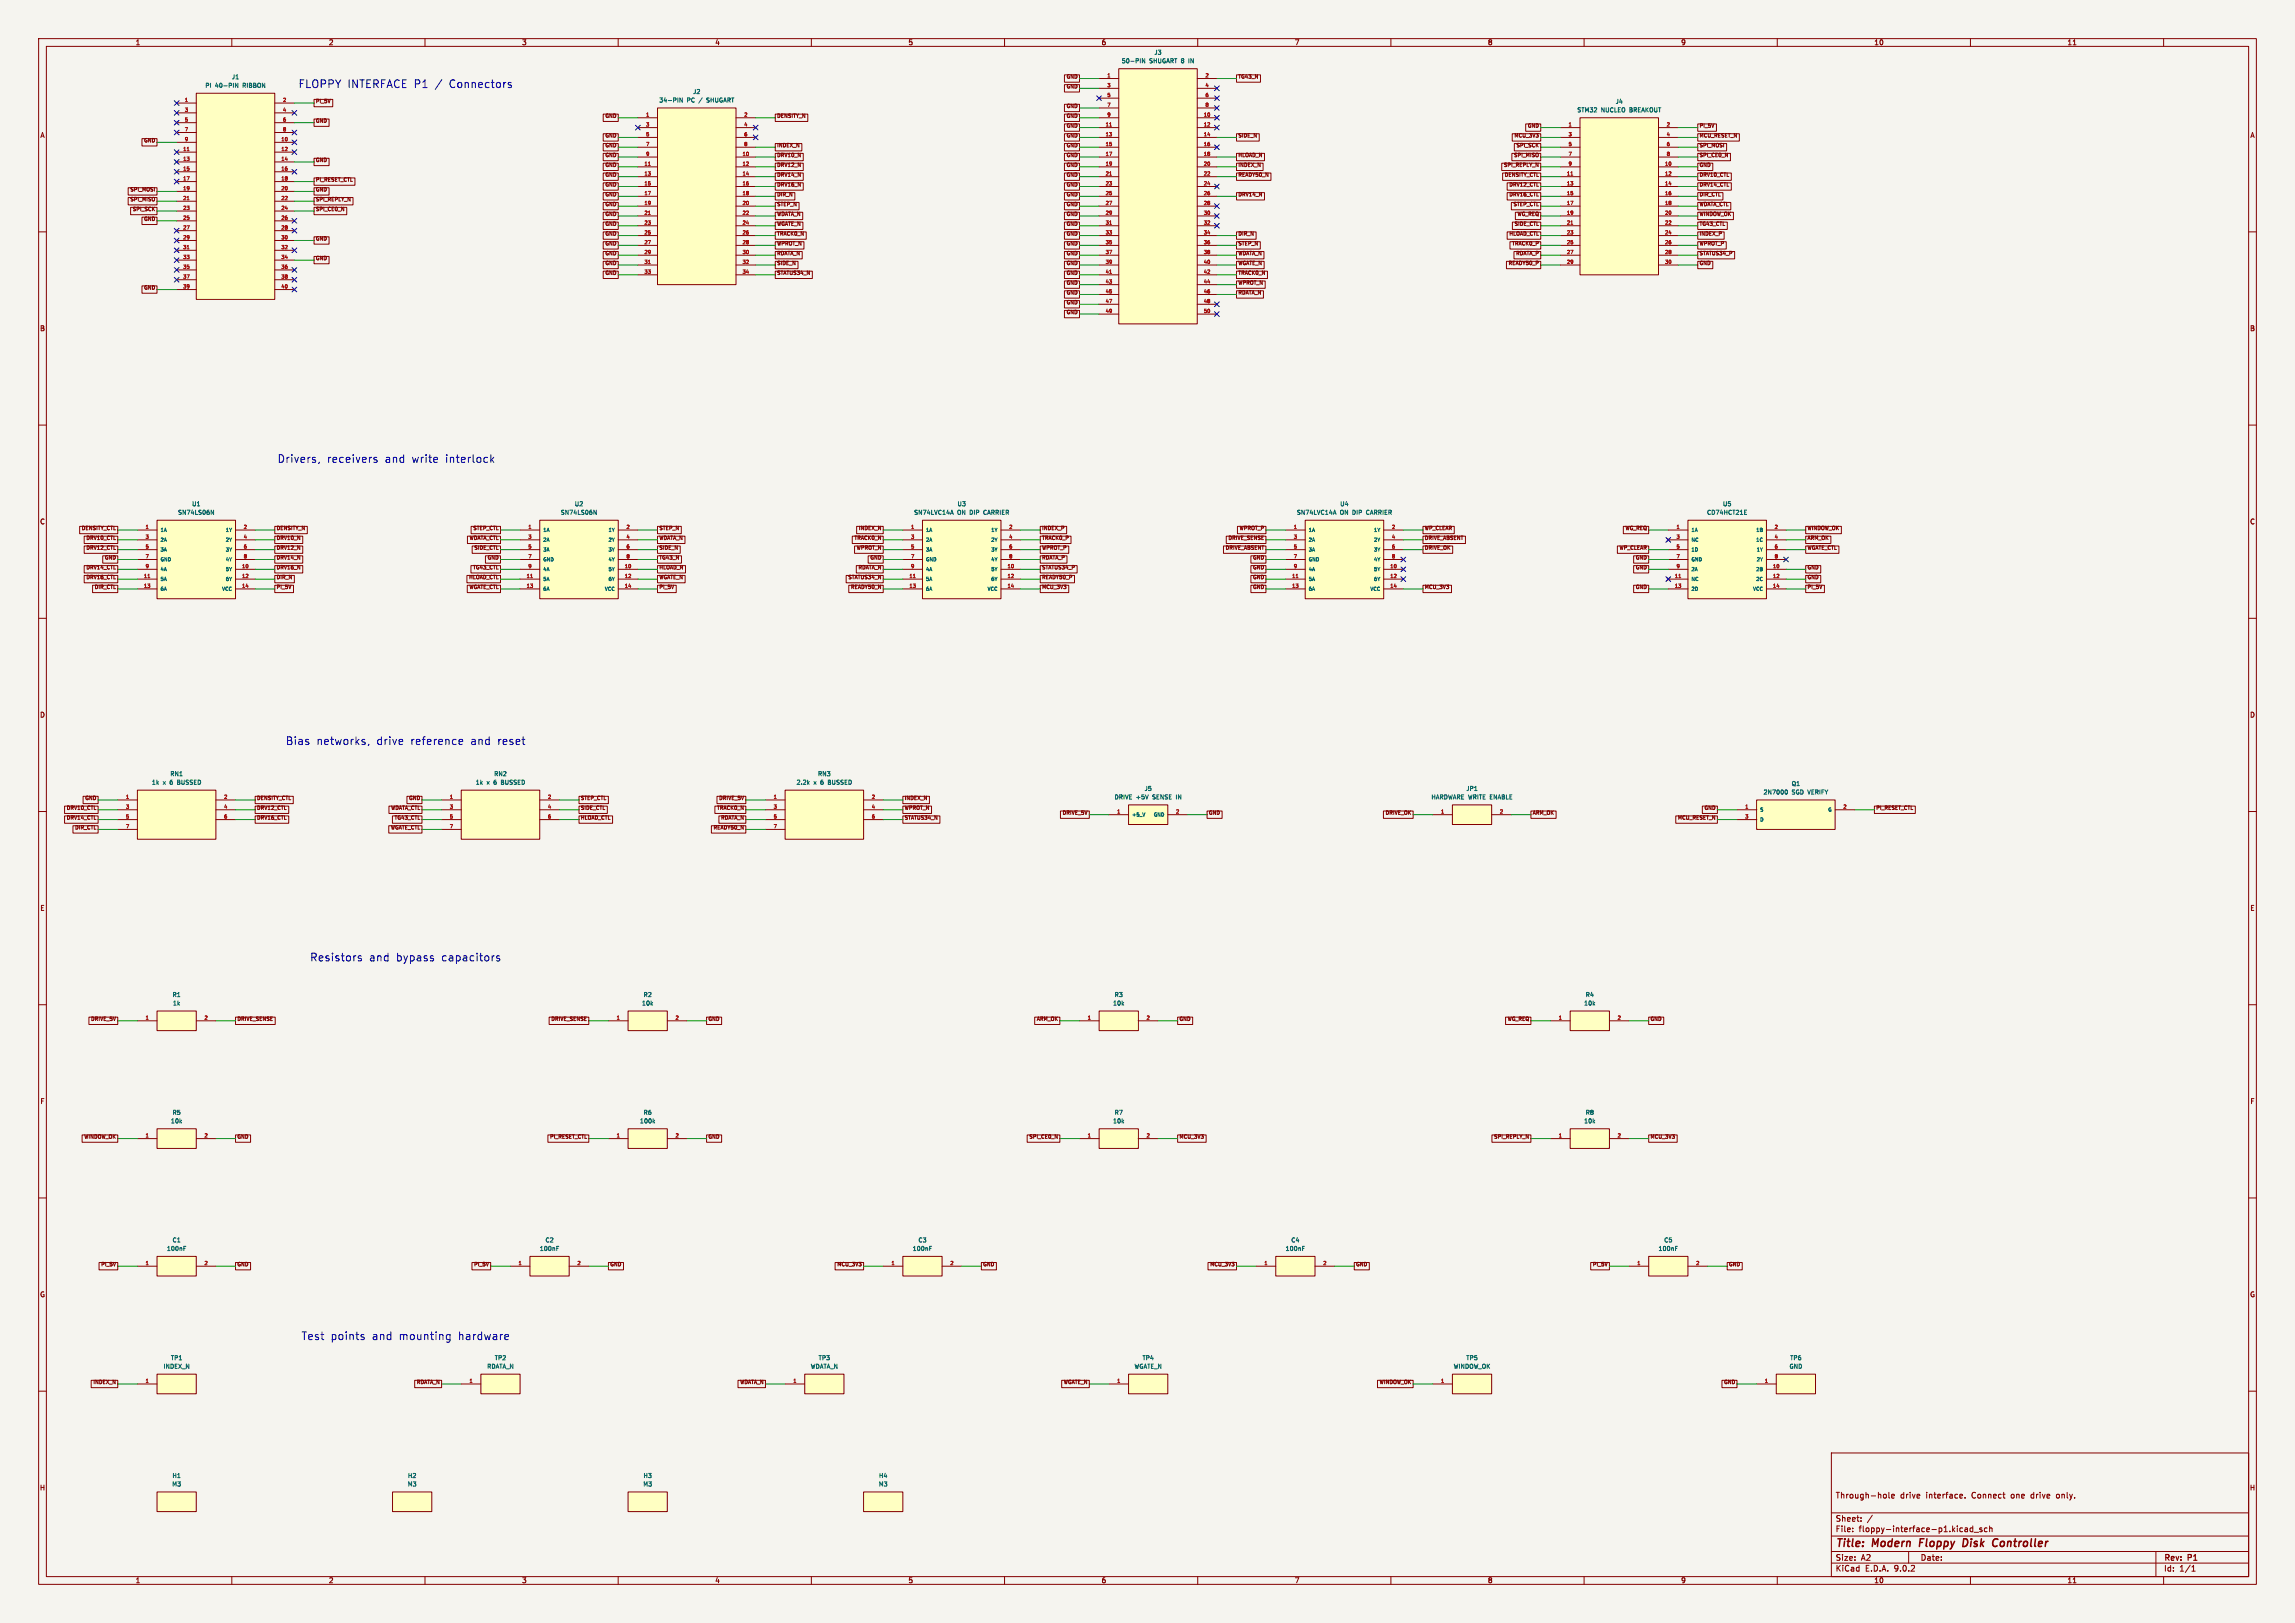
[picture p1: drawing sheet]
<svg xmlns="http://www.w3.org/2000/svg" width="594mm" height="420mm" viewBox="0 0 594 420" stroke-linecap="round" stroke-linejoin="round" font-family="sans-serif">
<defs><g id="words">
<g font-size="2.8" fill="#0000c2">
<text x="77.2" y="23">FLOPPY INTERFACE P1</text>
<text x="112.6" y="23">/</text>
<text x="116.3" y="23">Connectors</text>
<text x="71.8" y="120">Drivers,</text>
<text x="84.6" y="120">receivers</text>
<text x="99.6" y="120">and</text>
<text x="106.6" y="120">write</text>
<text x="115.3" y="120">interlock</text>
<text x="73.9" y="193">Bias</text>
<text x="81.9" y="193">networks,</text>
<text x="97.5" y="193">drive</text>
<text x="106.3" y="193">reference</text>
<text x="121.9" y="193">and</text>
<text x="128.9" y="193">reset</text>
<text x="80.2" y="249">Resistors</text>
<text x="95.5" y="249">and</text>
<text x="102.5" y="249">bypass</text>
<text x="114.3" y="249">capacitors</text>
<text x="78" y="347">Test</text>
<text x="85.6" y="347">points</text>
<text x="96.3" y="347">and</text>
<text x="103.3" y="347">mounting</text>
<text x="118.7" y="347">hardware</text>
</g>
<g font-size="2.8" fill="#840000">
<text x="475" y="400.9">Title:</text>
<text x="484.7" y="400.9">Modern</text>
<text x="497.7" y="400.9">Floppy</text>
<text x="509.7" y="400.9">Disk</text>
<text x="518.2" y="400.9">Controller</text>
</g>
<g font-size="2.1" fill="#840000">
<text x="475" y="388">Through-hole</text>
<text x="491.8" y="388">drive</text>
<text x="498.5" y="388">interface.</text>
<text x="510.5" y="388">Connect</text>
<text x="520.8" y="388">one</text>
<text x="526.1" y="388">drive</text>
<text x="532.8" y="388">only.</text>
<text x="475" y="394">Sheet:</text>
<text x="475" y="396.7">File:</text>
<text x="481.1" y="396.7">floppy-interface-p1.kicad_sch</text>
<text x="475" y="406.9">KiCad</text>
<text x="475" y="404.1">Size:</text>
<text x="481.7" y="404.1">A2</text>
<text x="482.7" y="406.9">E.D.A.</text>
<text x="490.3" y="406.9">9.0.2</text>
<text x="497" y="404.1">Date:</text>
<text x="560" y="404.3">Rev:</text>
<text x="560" y="406.9">Id:</text>
<text x="564.1" y="406.9">1/1</text>
<text x="566.4" y="404.3">P1</text>
</g>
<g font-size="1.8" fill="#840000">
<text x="35" y="11.9">1</text>
<text x="85" y="11.9">2</text>
<text x="135" y="11.9">3</text>
<text x="185" y="11.9">4</text>
<text x="235" y="11.9">5</text>
<text x="285" y="11.9">6</text>
<text x="335" y="11.9">7</text>
<text x="385" y="11.9">8</text>
<text x="435" y="11.9">9</text>
<text x="485" y="11.9">10</text>
<text x="535" y="11.9">11</text>
<text x="10.3" y="35.9">A</text>
<text x="582.3" y="35.9">A</text>
<text x="10.3" y="85.9">B</text>
<text x="582.3" y="85.9">B</text>
<text x="10.3" y="135.9">C</text>
<text x="582.3" y="135.9">C</text>
<text x="10.3" y="185.9">D</text>
<text x="582.3" y="185.9">D</text>
<text x="10.3" y="235.9">E</text>
<text x="582.3" y="235.9">E</text>
<text x="10.3" y="285.9">F</text>
<text x="582.3" y="285.9">F</text>
<text x="10.3" y="335.9">G</text>
<text x="582.3" y="335.9">G</text>
<text x="10.2" y="385.9">H</text>
<text x="582.2" y="385.9">H</text>
<text x="35" y="409.9">1</text>
<text x="85" y="409.9">2</text>
<text x="135" y="409.9">3</text>
<text x="185" y="409.9">4</text>
<text x="235" y="409.9">5</text>
<text x="285" y="409.9">6</text>
<text x="335" y="409.9">7</text>
<text x="385" y="409.9">8</text>
<text x="435" y="409.9">9</text>
<text x="485" y="409.9">10</text>
<text x="535" y="409.9">11</text>
</g>
<g font-size="1.5" fill="#006464">
<text x="290.2" y="16.6">50-PIN</text>
<text x="297.5" y="16.6">SHUGART 8</text>
<text x="298.7" y="14.4">J3</text>
<text x="308" y="16.6">IN</text>
<text x="53" y="22.9">PI</text>
<text x="55.7" y="22.9">40-PIN</text>
<text x="59.9" y="20.7">J1</text>
<text x="63" y="22.9">RIBBON</text>
<text x="170.5" y="26.7">34-PIN</text>
<text x="177.8" y="26.7">PC</text>
<text x="179.3" y="24.5">J2</text>
<text x="181.1" y="26.7">/</text>
<text x="183.3" y="26.7">SHUGART</text>
<text x="408.1" y="29.3">STM32</text>
<text x="414.4" y="29.3">NUCLEO</text>
<text x="418" y="27.1">J4</text>
<text x="421.9" y="29.3">BREAKOUT</text>
<text x="49.6" y="131.2">U1</text>
<text x="148.6" y="131.2">U2</text>
<text x="247.7" y="131.2">U3</text>
<text x="346.8" y="131.2">U4</text>
<text x="445.8" y="131.2">U5</text>
<text x="45.9" y="133.4">SN74LS06N</text>
<text x="145" y="133.4">SN74LS06N</text>
<text x="236.5" y="133.4">SN74LVC14A</text>
<text x="247.8" y="133.4">ON</text>
<text x="251.2" y="133.4">DIP</text>
<text x="255" y="133.4">CARRIER</text>
<text x="335.5" y="133.4">SN74LVC14A</text>
<text x="346.9" y="133.4">ON</text>
<text x="350.2" y="133.4">DIP</text>
<text x="354" y="133.4">CARRIER</text>
<text x="441.7" y="133.4">CD74HCT21E</text>
<text x="39.2" y="203.2">1k</text>
<text x="42.2" y="203.2">x</text>
<text x="44" y="201">RN1</text>
<text x="44.2" y="203.2">6</text>
<text x="46.3" y="203.2">BUSSED</text>
<text x="123" y="203.2">1k</text>
<text x="126" y="203.2">x</text>
<text x="127.8" y="201">RN2</text>
<text x="128" y="203.2">6</text>
<text x="130.1" y="203.2">BUSSED</text>
<text x="206" y="203.2">2.2k</text>
<text x="210.6" y="203.2">x</text>
<text x="211.6" y="201">RN3</text>
<text x="212.6" y="203.2">6</text>
<text x="214.7" y="203.2">BUSSED</text>
<text x="463.6" y="203.6">Q1</text>
<text x="288.3" y="207.1">DRIVE +5V</text>
<text x="296.1" y="204.9">J5</text>
<text x="298.5" y="207.1">SENSE</text>
<text x="304.8" y="207.1">IN</text>
<text x="370.4" y="207.1">HARDWARE WRITE ENABLE</text>
<text x="379.4" y="204.9">JP1</text>
<text x="456.3" y="205.8">2N7000</text>
<text x="463.8" y="205.8">SGD VERIFY</text>
<text x="44.5" y="258.2">R1</text>
<text x="44.6" y="260.4">1k</text>
<text x="166" y="260.4">10k</text>
<text x="166.4" y="258.2">R2</text>
<text x="287.9" y="260.4">10k</text>
<text x="288.4" y="258.2">R3</text>
<text x="409.9" y="260.4">10k</text>
<text x="410.3" y="258.2">R4</text>
<text x="44.1" y="290.9">10k</text>
<text x="44.5" y="288.7">R5</text>
<text x="165.5" y="290.9">100k</text>
<text x="166.4" y="288.7">R6</text>
<text x="287.9" y="290.9">10k</text>
<text x="288.4" y="288.7">R7</text>
<text x="409.9" y="290.9">10k</text>
<text x="410.3" y="288.7">R8</text>
<text x="43.1" y="323.9">100nF</text>
<text x="44.5" y="321.7">C1</text>
<text x="139.6" y="323.9">100nF</text>
<text x="141" y="321.7">C2</text>
<text x="236.1" y="323.9">100nF</text>
<text x="237.6" y="321.7">C3</text>
<text x="332.6" y="323.9">100nF</text>
<text x="334.1" y="321.7">C4</text>
<text x="429.1" y="323.9">100nF</text>
<text x="430.6" y="321.7">C5</text>
<text x="44.1" y="352.2">TP1</text>
<text x="127.9" y="352.2">TP2</text>
<text x="211.7" y="352.2">TP3</text>
<text x="295.6" y="352.2">TP4</text>
<text x="379.4" y="352.2">TP5</text>
<text x="463.2" y="352.2">TP6</text>
<text x="42.2" y="354.4">INDEX_N</text>
<text x="126" y="354.4">RDATA_N</text>
<text x="209.7" y="354.4">WDATA_N</text>
<text x="293.5" y="354.4">WGATE_N</text>
<text x="376.1" y="354.4">WINDOW_OK</text>
<text x="463" y="354.4">GND</text>
<text x="44.5" y="382.7">H1</text>
<text x="105.5" y="382.7">H2</text>
<text x="166.4" y="382.7">H3</text>
<text x="227.4" y="382.7">H4</text>
<text x="44.4" y="384.9">M3</text>
<text x="105.4" y="384.9">M3</text>
<text x="166.4" y="384.9">M3</text>
<text x="227.3" y="384.9">M3</text>
</g>
<g font-size="1.3" fill="#840000">
<text x="275.9" y="20.4">GND</text>
<text x="275.9" y="22.9">GND</text>
<text x="320.4" y="20.4">TG43_N</text>
<text x="81.6" y="26.7">PI_5V</text>
<text x="275.9" y="28">GND</text>
<text x="81.6" y="31.8">GND</text>
<text x="156.5" y="35.6">GND</text>
<text x="156.5" y="30.5">GND</text>
<text x="201" y="30.5">DENSITY_N</text>
<text x="275.9" y="33.1">GND</text>
<text x="275.9" y="35.6">GND</text>
<text x="275.9" y="30.5">GND</text>
<text x="320.4" y="35.6">SIDE_N</text>
<text x="391.8" y="35.6">MCU_3V3</text>
<text x="395.3" y="33.1">GND</text>
<text x="439.8" y="35.6">MCU_RESET_N</text>
<text x="439.8" y="33.1">PI_5V</text>
<text x="37.1" y="36.9">GND</text>
<text x="81.6" y="42">GND</text>
<text x="156.5" y="40.7">GND</text>
<text x="156.5" y="38.2">GND</text>
<text x="201" y="40.7">DRV10_N</text>
<text x="201" y="38.2">INDEX_N</text>
<text x="275.9" y="38.2">GND</text>
<text x="275.9" y="40.7">GND</text>
<text x="320.4" y="40.7">HLOAD_N</text>
<text x="391.7" y="40.7">SPI_MISO</text>
<text x="392.3" y="38.2">SPI_SCK</text>
<text x="439.8" y="40.7">SPI_CE0_N</text>
<text x="439.8" y="38.2">SPI_MOSI</text>
<text x="81.6" y="47.1">PI_RESET_CTL</text>
<text x="156.5" y="45.8">GND</text>
<text x="156.5" y="43.2">GND</text>
<text x="201" y="43.2">DRV12_N</text>
<text x="201" y="45.8">DRV14_N</text>
<text x="275.9" y="43.2">GND</text>
<text x="275.9" y="45.8">GND</text>
<text x="320.4" y="43.2">INDEX_N</text>
<text x="320.4" y="45.8">READY50_N</text>
<text x="389.1" y="43.2">SPI_REPLY_N</text>
<text x="389.3" y="45.8">DENSITY_CTL</text>
<text x="439.8" y="45.8">DRV10_CTL</text>
<text x="439.8" y="43.2">GND</text>
<text x="33.5" y="49.6">SPI_MOSI</text>
<text x="33.5" y="52.1">SPI_MISO</text>
<text x="81.6" y="49.6">GND</text>
<text x="81.6" y="52.1">SPI_REPLY_N</text>
<text x="156.5" y="53.4">GND</text>
<text x="156.5" y="50.9">GND</text>
<text x="156.5" y="48.3">GND</text>
<text x="201" y="50.9">DIR_N</text>
<text x="201" y="53.4">STEP_N</text>
<text x="201" y="48.3">DRV16_N</text>
<text x="275.9" y="48.3">GND</text>
<text x="275.9" y="50.9">GND</text>
<text x="275.9" y="53.4">GND</text>
<text x="320.4" y="50.9">DRV14_N</text>
<text x="390.5" y="48.3">DRV12_CTL</text>
<text x="390.5" y="50.9">DRV16_CTL</text>
<text x="391.6" y="53.4">STEP_CTL</text>
<text x="439.8" y="53.4">WDATA_CTL</text>
<text x="439.8" y="50.9">DIR_CTL</text>
<text x="439.8" y="48.3">DRV14_CTL</text>
<text x="34.2" y="54.7">SPI_SCK</text>
<text x="37.1" y="57.2">GND</text>
<text x="81.6" y="54.7">SPI_CE0_N</text>
<text x="156.5" y="58.5">GND</text>
<text x="156.5" y="55.9">GND</text>
<text x="201" y="55.9">WDATA_N</text>
<text x="201" y="58.5">WGATE_N</text>
<text x="275.9" y="55.9">GND</text>
<text x="275.9" y="58.5">GND</text>
<text x="391.8" y="58.5">SIDE_CTL</text>
<text x="392.6" y="55.9">WG_REQ</text>
<text x="439.8" y="58.5">TG43_CTL</text>
<text x="439.8" y="55.9">WINDOW_OK</text>
<text x="81.6" y="62.3">GND</text>
<text x="156.5" y="63.6">GND</text>
<text x="156.5" y="61">GND</text>
<text x="201" y="61">TRACK0_N</text>
<text x="201" y="63.6">WPROT_N</text>
<text x="275.9" y="61">GND</text>
<text x="275.9" y="63.6">GND</text>
<text x="320.4" y="61">DIR_N</text>
<text x="320.4" y="63.6">STEP_N</text>
<text x="390.5" y="61">HLOAD_CTL</text>
<text x="391.2" y="63.6">TRACK0_P</text>
<text x="439.8" y="63.6">WPROT_P</text>
<text x="439.8" y="61">INDEX_P</text>
<text x="81.6" y="67.4">GND</text>
<text x="156.5" y="71.2">GND</text>
<text x="156.5" y="68.6">GND</text>
<text x="156.5" y="66.1">GND</text>
<text x="201" y="66.1">RDATA_N</text>
<text x="201" y="68.6">SIDE_N</text>
<text x="201" y="71.2">STATUS34_N</text>
<text x="275.9" y="71.2">GND</text>
<text x="275.9" y="68.6">GND</text>
<text x="275.9" y="66.1">GND</text>
<text x="320.4" y="66.1">WDATA_N</text>
<text x="320.4" y="68.6">WGATE_N</text>
<text x="320.4" y="71.2">TRACK0_N</text>
<text x="390.3" y="68.6">READY50_P</text>
<text x="392.2" y="66.1">RDATA_P</text>
<text x="439.8" y="66.1">STATUS34_P</text>
<text x="439.8" y="68.6">GND</text>
<text x="37.1" y="75">GND</text>
<text x="275.9" y="73.7">GND</text>
<text x="275.9" y="76.3">GND</text>
<text x="320.4" y="76.3">RDATA_N</text>
<text x="320.4" y="73.7">WPROT_N</text>
<text x="275.9" y="78.8">GND</text>
<text x="275.9" y="81.3">GND</text>
<text x="21" y="137.2">DENSITY_CTL</text>
<text x="71.5" y="137.2">DENSITY_N</text>
<text x="122.3" y="137.2">STEP_CTL</text>
<text x="170.5" y="137.2">STEP_N</text>
<text x="222.1" y="137.2">INDEX_N</text>
<text x="269.6" y="137.2">INDEX_P</text>
<text x="320.7" y="137.2">WPROT_P</text>
<text x="368.7" y="137.2">WP_CLEAR</text>
<text x="420.5" y="137.2">WG_REQ</text>
<text x="467.7" y="137.2">WINDOW_OK</text>
<text x="22.2" y="142.3">DRV12_CTL</text>
<text x="22.2" y="139.8">DRV10_CTL</text>
<text x="71.5" y="142.3">DRV12_N</text>
<text x="71.5" y="139.8">DRV10_N</text>
<text x="121.4" y="139.8">WDATA_CTL</text>
<text x="122.6" y="142.3">SIDE_CTL</text>
<text x="170.5" y="139.8">WDATA_N</text>
<text x="170.5" y="142.3">SIDE_N</text>
<text x="221" y="139.8">TRACK0_N</text>
<text x="221.6" y="142.3">WPROT_N</text>
<text x="269.6" y="142.3">WPROT_P</text>
<text x="269.6" y="139.8">TRACK0_P</text>
<text x="317" y="142.3">DRIVE_ABSENT</text>
<text x="317.8" y="139.8">DRIVE_SENSE</text>
<text x="368.7" y="142.3">DRIVE_OK</text>
<text x="368.7" y="139.8">DRIVE_ABSENT</text>
<text x="419" y="142.3">WP_CLEAR</text>
<text x="467.7" y="142.3">WGATE_CTL</text>
<text x="467.7" y="139.8">ARM_OK</text>
<text x="22.2" y="149.9">DRV16_CTL</text>
<text x="22.2" y="147.4">DRV14_CTL</text>
<text x="27" y="144.8">GND</text>
<text x="71.5" y="147.4">DRV16_N</text>
<text x="71.5" y="144.8">DRV14_N</text>
<text x="71.5" y="149.9">DIR_N</text>
<text x="121.2" y="149.9">HLOAD_CTL</text>
<text x="122.3" y="147.4">TG43_CTL</text>
<text x="126" y="144.8">GND</text>
<text x="170.5" y="144.8">TG43_N</text>
<text x="170.5" y="147.4">HLOAD_N</text>
<text x="170.5" y="149.9">WGATE_N</text>
<text x="219.4" y="149.9">STATUS34_N</text>
<text x="222" y="147.4">RDATA_N</text>
<text x="225.1" y="144.8">GND</text>
<text x="269.6" y="149.9">READY50_P</text>
<text x="269.6" y="147.4">STATUS34_P</text>
<text x="269.6" y="144.8">RDATA_P</text>
<text x="324.1" y="147.4">GND</text>
<text x="324.1" y="144.8">GND</text>
<text x="324.1" y="149.9">GND</text>
<text x="423.2" y="147.4">GND</text>
<text x="423.2" y="144.8">GND</text>
<text x="467.7" y="147.4">GND</text>
<text x="467.7" y="149.9">GND</text>
<text x="24.3" y="152.5">DIR_CTL</text>
<text x="71.5" y="152.5">PI_5V</text>
<text x="121.3" y="152.5">WGATE_CTL</text>
<text x="170.5" y="152.5">PI_5V</text>
<text x="220.1" y="152.5">READY50_N</text>
<text x="269.6" y="152.5">MCU_3V3</text>
<text x="324.1" y="152.5">GND</text>
<text x="368.7" y="152.5">MCU_3V3</text>
<text x="423.2" y="152.5">GND</text>
<text x="467.7" y="152.5">PI_5V</text>
<text x="17.1" y="209.6">DRV10_CTL</text>
<text x="21.9" y="207.1">GND</text>
<text x="66.4" y="209.6">DRV12_CTL</text>
<text x="66.4" y="207.1">DENSITY_CTL</text>
<text x="101" y="209.6">WDATA_CTL</text>
<text x="105.7" y="207.1">GND</text>
<text x="150.2" y="207.1">STEP_CTL</text>
<text x="150.2" y="209.6">SIDE_CTL</text>
<text x="185.4" y="209.6">TRACK0_N</text>
<text x="185.9" y="207.1">DRIVE_5V</text>
<text x="234" y="207.1">INDEX_N</text>
<text x="234" y="209.6">WPROT_N</text>
<text x="441" y="209.6">GND</text>
<text x="485.5" y="209.6">PI_RESET_CTL</text>
<text x="17.1" y="212.2">DRV14_CTL</text>
<text x="19.3" y="214.7">DIR_CTL</text>
<text x="66.4" y="212.2">DRV16_CTL</text>
<text x="101" y="214.7">WGATE_CTL</text>
<text x="101.9" y="212.2">TG43_CTL</text>
<text x="150.2" y="212.2">HLOAD_CTL</text>
<text x="184.5" y="214.7">READY50_N</text>
<text x="186.4" y="212.2">RDATA_N</text>
<text x="234" y="212.2">STATUS34_N</text>
<text x="274.8" y="210.9">DRIVE_5V</text>
<text x="312.8" y="210.9">GND</text>
<text x="358.4" y="210.9">DRIVE_OK</text>
<text x="396.6" y="210.9">ARM_OK</text>
<text x="434.1" y="212.2">MCU_RESET_N</text>
<text x="23.4" y="264.2">DRIVE_5V</text>
<text x="61.3" y="264.2">DRIVE_SENSE</text>
<text x="142.5" y="264.2">DRIVE_SENSE</text>
<text x="183.2" y="264.2">GND</text>
<text x="268.2" y="264.2">ARM_OK</text>
<text x="305.2" y="264.2">GND</text>
<text x="390.1" y="264.2">WG_REQ</text>
<text x="427.1" y="264.2">GND</text>
<text x="21.6" y="294.7">WINDOW_OK</text>
<text x="61.3" y="294.7">GND</text>
<text x="142.2" y="294.7">PI_RESET_CTL</text>
<text x="183.2" y="294.7">GND</text>
<text x="266.2" y="294.7">SPI_CE0_N</text>
<text x="305.2" y="294.7">MCU_3V3</text>
<text x="386.5" y="294.7">SPI_REPLY_N</text>
<text x="427.1" y="294.7">MCU_3V3</text>
<text x="26" y="327.7">PI_5V</text>
<text x="61.3" y="327.7">GND</text>
<text x="122.5" y="327.7">PI_5V</text>
<text x="157.8" y="327.7">GND</text>
<text x="216.5" y="327.7">MCU_3V3</text>
<text x="254.4" y="327.7">GND</text>
<text x="313" y="327.7">MCU_3V3</text>
<text x="350.9" y="327.7">GND</text>
<text x="412.1" y="327.7">PI_5V</text>
<text x="447.4" y="327.7">GND</text>
<text x="24" y="358.2">INDEX_N</text>
<text x="107.7" y="358.2">RDATA_N</text>
<text x="191.4" y="358.2">WDATA_N</text>
<text x="275.2" y="358.2">WGATE_N</text>
<text x="356.9" y="358.2">WINDOW_OK</text>
<text x="446.1" y="358.2">GND</text>
</g>
<g font-size="1.3" fill="#a90000">
<text x="286.5" y="20.1">1</text>
<text x="286.5" y="22.6">3</text>
<text x="311.9" y="20.1">2</text>
<text x="311.9" y="22.6">4</text>
<text x="47.7" y="26.4">1</text>
<text x="47.7" y="29">3</text>
<text x="73.1" y="26.4">2</text>
<text x="73.1" y="29">4</text>
<text x="286.5" y="25.1">5</text>
<text x="286.5" y="27.7">7</text>
<text x="311.9" y="25.1">6</text>
<text x="311.9" y="27.7">8</text>
<text x="47.7" y="31.5">5</text>
<text x="47.7" y="34">7</text>
<text x="73.1" y="31.5">6</text>
<text x="73.1" y="34">8</text>
<text x="167.1" y="30.2">1</text>
<text x="167.1" y="32.8">3</text>
<text x="167.1" y="35.3">5</text>
<text x="192.5" y="30.2">2</text>
<text x="192.5" y="32.8">4</text>
<text x="192.5" y="35.3">6</text>
<text x="286" y="32.8">11</text>
<text x="286" y="35.3">13</text>
<text x="286.5" y="30.2">9</text>
<text x="311.4" y="30.2">10</text>
<text x="311.4" y="32.8">12</text>
<text x="311.4" y="35.3">14</text>
<text x="405.8" y="32.8">1</text>
<text x="405.8" y="35.3">3</text>
<text x="431.2" y="32.8">2</text>
<text x="431.2" y="35.3">4</text>
<text x="47.3" y="39.1">11</text>
<text x="47.3" y="41.7">13</text>
<text x="47.7" y="36.6">9</text>
<text x="72.7" y="36.6">10</text>
<text x="72.7" y="39.1">12</text>
<text x="72.7" y="41.7">14</text>
<text x="167.1" y="37.8">7</text>
<text x="167.1" y="40.4">9</text>
<text x="192" y="40.4">10</text>
<text x="192.5" y="37.8">8</text>
<text x="286" y="37.8">15</text>
<text x="286" y="40.4">17</text>
<text x="311.4" y="37.8">16</text>
<text x="311.4" y="40.4">18</text>
<text x="405.8" y="37.8">5</text>
<text x="405.8" y="40.4">7</text>
<text x="431.2" y="37.8">6</text>
<text x="431.2" y="40.4">8</text>
<text x="47.3" y="44.2">15</text>
<text x="47.3" y="46.7">17</text>
<text x="72.7" y="44.2">16</text>
<text x="72.7" y="46.7">18</text>
<text x="166.6" y="42.9">11</text>
<text x="166.6" y="45.5">13</text>
<text x="192" y="42.9">12</text>
<text x="192" y="45.5">14</text>
<text x="286" y="42.9">19</text>
<text x="286" y="45.5">21</text>
<text x="311.4" y="42.9">20</text>
<text x="311.4" y="45.5">22</text>
<text x="405.4" y="45.5">11</text>
<text x="405.8" y="42.9">9</text>
<text x="430.8" y="42.9">10</text>
<text x="430.8" y="45.5">12</text>
<text x="47.3" y="49.3">19</text>
<text x="47.3" y="51.8">21</text>
<text x="72.7" y="49.3">20</text>
<text x="72.7" y="51.8">22</text>
<text x="166.6" y="48">15</text>
<text x="166.6" y="50.5">17</text>
<text x="166.6" y="53.1">19</text>
<text x="192" y="48">16</text>
<text x="192" y="50.5">18</text>
<text x="192" y="53.1">20</text>
<text x="286" y="48">23</text>
<text x="286" y="50.5">25</text>
<text x="286" y="53.1">27</text>
<text x="311.4" y="48">24</text>
<text x="311.4" y="50.5">26</text>
<text x="311.4" y="53.1">28</text>
<text x="405.4" y="48">13</text>
<text x="405.4" y="50.5">15</text>
<text x="405.4" y="53.1">17</text>
<text x="430.8" y="48">14</text>
<text x="430.8" y="50.5">16</text>
<text x="430.8" y="53.1">18</text>
<text x="47.3" y="54.4">23</text>
<text x="47.3" y="56.9">25</text>
<text x="47.3" y="59.4">27</text>
<text x="72.7" y="54.4">24</text>
<text x="72.7" y="56.9">26</text>
<text x="72.7" y="59.4">28</text>
<text x="166.6" y="55.6">21</text>
<text x="166.6" y="58.2">23</text>
<text x="192" y="55.6">22</text>
<text x="192" y="58.2">24</text>
<text x="286" y="55.6">29</text>
<text x="286" y="58.2">31</text>
<text x="311.4" y="55.6">30</text>
<text x="311.4" y="58.2">32</text>
<text x="405.4" y="55.6">19</text>
<text x="405.4" y="58.2">21</text>
<text x="430.8" y="55.6">20</text>
<text x="430.8" y="58.2">22</text>
<text x="47.3" y="62">29</text>
<text x="47.3" y="64.5">31</text>
<text x="72.7" y="62">30</text>
<text x="72.7" y="64.5">32</text>
<text x="166.6" y="60.7">25</text>
<text x="166.6" y="63.2">27</text>
<text x="166.6" y="65.8">29</text>
<text x="192" y="60.7">26</text>
<text x="192" y="63.2">28</text>
<text x="192" y="65.8">30</text>
<text x="286" y="60.7">33</text>
<text x="286" y="63.2">35</text>
<text x="286" y="65.8">37</text>
<text x="311.4" y="60.7">34</text>
<text x="311.4" y="63.2">36</text>
<text x="311.4" y="65.8">38</text>
<text x="405.4" y="60.7">23</text>
<text x="405.4" y="63.2">25</text>
<text x="405.4" y="65.8">27</text>
<text x="430.8" y="60.7">24</text>
<text x="430.8" y="63.2">26</text>
<text x="430.8" y="65.8">28</text>
<text x="47.3" y="67.1">33</text>
<text x="47.3" y="69.6">35</text>
<text x="72.7" y="67.1">34</text>
<text x="72.7" y="69.6">36</text>
<text x="166.6" y="68.3">31</text>
<text x="166.6" y="70.9">33</text>
<text x="192" y="68.3">32</text>
<text x="192" y="70.9">34</text>
<text x="286" y="68.3">39</text>
<text x="286" y="70.9">41</text>
<text x="311.4" y="68.3">40</text>
<text x="311.4" y="70.9">42</text>
<text x="405.4" y="68.3">29</text>
<text x="430.8" y="68.3">30</text>
<text x="47.3" y="72.1">37</text>
<text x="47.3" y="74.7">39</text>
<text x="72.7" y="72.1">38</text>
<text x="72.7" y="74.7">40</text>
<text x="286" y="73.4">43</text>
<text x="286" y="75.9">45</text>
<text x="311.4" y="73.4">44</text>
<text x="311.4" y="75.9">46</text>
<text x="286" y="78.5">47</text>
<text x="286" y="81">49</text>
<text x="311.4" y="78.5">48</text>
<text x="311.4" y="81">50</text>
<text x="37.5" y="136.9">1</text>
<text x="62.9" y="136.9">2</text>
<text x="136.6" y="136.9">1</text>
<text x="162" y="136.9">2</text>
<text x="235.7" y="136.9">1</text>
<text x="261.1" y="136.9">2</text>
<text x="334.7" y="136.9">1</text>
<text x="360.1" y="136.9">2</text>
<text x="433.8" y="136.9">1</text>
<text x="459.2" y="136.9">2</text>
<text x="37.5" y="139.4">3</text>
<text x="37.5" y="142">5</text>
<text x="62.9" y="139.4">4</text>
<text x="62.9" y="142">6</text>
<text x="136.6" y="139.4">3</text>
<text x="136.6" y="142">5</text>
<text x="162" y="139.4">4</text>
<text x="162" y="142">6</text>
<text x="235.7" y="139.4">3</text>
<text x="235.7" y="142">5</text>
<text x="261.1" y="139.4">4</text>
<text x="261.1" y="142">6</text>
<text x="334.7" y="139.4">3</text>
<text x="334.7" y="142">5</text>
<text x="360.1" y="139.4">4</text>
<text x="360.1" y="142">6</text>
<text x="433.8" y="139.4">3</text>
<text x="433.8" y="142">5</text>
<text x="459.2" y="139.4">4</text>
<text x="459.2" y="142">6</text>
<text x="37.1" y="149.6">11</text>
<text x="37.5" y="144.5">7</text>
<text x="37.5" y="147.1">9</text>
<text x="62.5" y="147.1">10</text>
<text x="62.5" y="149.6">12</text>
<text x="62.9" y="144.5">8</text>
<text x="136.2" y="149.6">11</text>
<text x="136.6" y="144.5">7</text>
<text x="136.6" y="147.1">9</text>
<text x="161.6" y="147.1">10</text>
<text x="161.6" y="149.6">12</text>
<text x="162" y="144.5">8</text>
<text x="235.2" y="149.6">11</text>
<text x="235.7" y="144.5">7</text>
<text x="235.7" y="147.1">9</text>
<text x="260.6" y="147.1">10</text>
<text x="260.6" y="149.6">12</text>
<text x="261.1" y="144.5">8</text>
<text x="334.3" y="149.6">11</text>
<text x="334.7" y="144.5">7</text>
<text x="334.7" y="147.1">9</text>
<text x="359.7" y="147.1">10</text>
<text x="359.7" y="149.6">12</text>
<text x="360.1" y="144.5">8</text>
<text x="433.3" y="149.6">11</text>
<text x="433.8" y="144.5">7</text>
<text x="433.8" y="147.1">9</text>
<text x="458.7" y="147.1">10</text>
<text x="458.7" y="149.6">12</text>
<text x="459.2" y="144.5">8</text>
<text x="37.1" y="152.1">13</text>
<text x="62.5" y="152.1">14</text>
<text x="136.2" y="152.1">13</text>
<text x="161.6" y="152.1">14</text>
<text x="235.2" y="152.1">13</text>
<text x="260.6" y="152.1">14</text>
<text x="334.3" y="152.1">13</text>
<text x="359.7" y="152.1">14</text>
<text x="433.3" y="152.1">13</text>
<text x="458.7" y="152.1">14</text>
<text x="32.5" y="206.8">1</text>
<text x="32.5" y="209.3">3</text>
<text x="57.9" y="206.8">2</text>
<text x="57.9" y="209.3">4</text>
<text x="116.3" y="206.8">1</text>
<text x="116.3" y="209.3">3</text>
<text x="141.7" y="206.8">2</text>
<text x="141.7" y="209.3">4</text>
<text x="200.1" y="206.8">1</text>
<text x="200.1" y="209.3">3</text>
<text x="225.5" y="206.8">2</text>
<text x="225.5" y="209.3">4</text>
<text x="451.6" y="209.3">1</text>
<text x="477" y="209.3">2</text>
<text x="32.5" y="211.8">5</text>
<text x="32.5" y="214.4">7</text>
<text x="57.9" y="211.8">6</text>
<text x="116.3" y="211.8">5</text>
<text x="116.3" y="214.4">7</text>
<text x="141.7" y="211.8">6</text>
<text x="200.1" y="211.8">5</text>
<text x="200.1" y="214.4">7</text>
<text x="225.5" y="211.8">6</text>
<text x="289" y="210.6">1</text>
<text x="304.2" y="210.6">2</text>
<text x="372.8" y="210.6">1</text>
<text x="388.1" y="210.6">2</text>
<text x="451.6" y="211.8">3</text>
<text x="37.5" y="263.9">1</text>
<text x="52.8" y="263.9">2</text>
<text x="159.5" y="263.9">1</text>
<text x="174.7" y="263.9">2</text>
<text x="281.4" y="263.9">1</text>
<text x="296.6" y="263.9">2</text>
<text x="403.3" y="263.9">1</text>
<text x="418.5" y="263.9">2</text>
<text x="37.5" y="294.4">1</text>
<text x="52.8" y="294.4">2</text>
<text x="159.5" y="294.4">1</text>
<text x="174.7" y="294.4">2</text>
<text x="281.4" y="294.4">1</text>
<text x="296.6" y="294.4">2</text>
<text x="403.3" y="294.4">1</text>
<text x="418.5" y="294.4">2</text>
<text x="37.5" y="327.4">1</text>
<text x="52.8" y="327.4">2</text>
<text x="134.1" y="327.4">1</text>
<text x="149.3" y="327.4">2</text>
<text x="230.6" y="327.4">1</text>
<text x="245.8" y="327.4">2</text>
<text x="327.1" y="327.4">1</text>
<text x="342.3" y="327.4">2</text>
<text x="423.6" y="327.4">1</text>
<text x="438.9" y="327.4">2</text>
<text x="37.5" y="357.9">1</text>
<text x="121.4" y="357.9">1</text>
<text x="205.2" y="357.9">1</text>
<text x="289" y="357.9">1</text>
<text x="372.8" y="357.9">1</text>
<text x="456.6" y="357.9">1</text>
</g>
<g font-size="1.3" fill="#006464">
<text x="41.4" y="137.8">1A</text>
<text x="58.3" y="137.8">1Y</text>
<text x="140.5" y="137.8">1A</text>
<text x="157.3" y="137.8">1Y</text>
<text x="239.6" y="137.8">1A</text>
<text x="256.4" y="137.8">1Y</text>
<text x="338.6" y="137.8">1A</text>
<text x="355.4" y="137.8">1Y</text>
<text x="437.7" y="137.8">1A</text>
<text x="454.4" y="137.8">1B</text>
<text x="41.4" y="140.4">2A</text>
<text x="41.4" y="142.9">3A</text>
<text x="58.3" y="140.4">2Y</text>
<text x="58.3" y="142.9">3Y</text>
<text x="140.5" y="140.4">2A</text>
<text x="140.5" y="142.9">3A</text>
<text x="157.3" y="140.4">2Y</text>
<text x="157.3" y="142.9">3Y</text>
<text x="239.6" y="140.4">2A</text>
<text x="239.6" y="142.9">3A</text>
<text x="256.4" y="140.4">2Y</text>
<text x="256.4" y="142.9">3Y</text>
<text x="338.6" y="140.4">2A</text>
<text x="338.6" y="142.9">3A</text>
<text x="355.4" y="140.4">2Y</text>
<text x="355.4" y="142.9">3Y</text>
<text x="437.7" y="140.4">NC</text>
<text x="437.7" y="142.9">1D</text>
<text x="454.4" y="140.4">1C</text>
<text x="454.5" y="142.9">1Y</text>
<text x="41.4" y="145.5">GND</text>
<text x="41.4" y="148">4A</text>
<text x="58.3" y="145.5">4Y</text>
<text x="58.3" y="148">5Y</text>
<text x="140.5" y="145.5">GND</text>
<text x="140.5" y="148">4A</text>
<text x="157.3" y="145.5">4Y</text>
<text x="157.3" y="148">5Y</text>
<text x="239.6" y="145.5">GND</text>
<text x="239.6" y="148">4A</text>
<text x="256.4" y="145.5">4Y</text>
<text x="256.4" y="148">5Y</text>
<text x="338.6" y="145.5">GND</text>
<text x="338.6" y="148">4A</text>
<text x="355.4" y="145.5">4Y</text>
<text x="355.4" y="148">5Y</text>
<text x="437.7" y="145.5">GND</text>
<text x="437.7" y="148">2A</text>
<text x="454.4" y="148">2B</text>
<text x="454.5" y="145.5">2Y</text>
<text x="41.4" y="150.5">5A</text>
<text x="41.4" y="153.1">6A</text>
<text x="57.3" y="153.1">VCC</text>
<text x="58.3" y="150.5">6Y</text>
<text x="140.5" y="150.5">5A</text>
<text x="140.5" y="153.1">6A</text>
<text x="156.4" y="153.1">VCC</text>
<text x="157.3" y="150.5">6Y</text>
<text x="239.6" y="150.5">5A</text>
<text x="239.6" y="153.1">6A</text>
<text x="255.4" y="153.1">VCC</text>
<text x="256.4" y="150.5">6Y</text>
<text x="338.6" y="150.5">5A</text>
<text x="338.6" y="153.1">6A</text>
<text x="354.5" y="153.1">VCC</text>
<text x="355.4" y="150.5">6Y</text>
<text x="437.7" y="150.5">NC</text>
<text x="437.7" y="153.1">2D</text>
<text x="453.6" y="153.1">VCC</text>
<text x="454.4" y="150.5">2C</text>
<text x="292.9" y="211.5">+5_V</text>
<text x="298.4" y="211.5">GND</text>
<text x="455.5" y="210.2">S</text>
<text x="455.5" y="212.8">D</text>
<text x="473" y="210.2">G</text>
</g>
</g></defs>
<path d="M0 0h594v420h-594z" fill="#f5f4ef" stroke="#f5f4ef" stroke-width=".26"/>
<g fill="none" stroke="#840000" stroke-width=".26">
<path d="M10 10h574v400h-574zM12 12h570v396h-570zM60 10v2M110 10v2M160 10v2M210 10v2M260 10v2M310 10v2M360 10v2M410 10v2M460 10v2M510 10v2"/>
<path d="M536.6 11.6h.7M560 10v2M10 60h2M582 60h2M10 110h2M582 110h2M10 160h2M582 160h2M10 210h2M582 210h2M10 260h2M582 260h2"/>
<path d="M10 310h2M582 310h2M10 360h2M474 376h108v32h-108zM582 360h2M474 397.5h108M474 391.5h108M479.5 396.2v.2M479.5 395.4v.2M481.7 393.5v.2M481.7 392.7v.2M484.6 392.1l-1.3 1.9"/>
<path d="M488 386.7l.2 .3v.4l-.2 .3M488.9 386.2v1.3l.2 .2M489.6 387.2l.7-.2-.1-.3h-.4l-.2 .2 .1 .7h.5M507.5 386.7h.4l.1 .3-.8 .2M507.9 387.6l-.4 .1M508.6 387.5v.2M508.7 395.4l.5 .2v.8M509.2 396.3l-.5 .1M509.2 395.7l-.5 .1M510.6 395.4h-.4l-.3 .3 .1 .6h.6M510.6 394.9v1.5M511 396.5h1.1"/>
<path d="M513 395.4h-.4l-.2 .2 .1 .2 .5 .1v.4h-.6M514.3 395.4h-.4l-.3 .3 .1 .6h.6M515 395.5l.5-.1 .1 1M515 394.9v1.5M518.4 386.7h.6M518.8 387.7h.2M60 408v2M110 408v2M160 408v2M210 408v2M260 408v2M310 408v2"/>
<path d="M360 408v2M410 408v2M460 408v2M474 404.5h108M474 401.5h108M494 401.5v3M510 408v2M536.6 409.6h.7M558 401.5v6.5M560 408v2M567.3 406.6h.9M567.3 405.5l.4-.4v1.5"/>
</g>
<path d="M497 398.2l-.2 2M509 398.3l-.7-.1-.3 2h.5l.5-.3M516.7 398.2l.4 .2M516.9 400l-.1 .1" fill="none" stroke="#840000" stroke-width=".4"/>
<path d="M292.1 355.6h10.2v5.1h-10.2z" fill="#ffffc2"/>
<path d="M287 358.1h5.1M292.1 355.6h10.2v5.1h-10.2z" fill="none" stroke="#840000" stroke-width=".26"/>
<path d="M375.9 355.6h10.2v5.1h-10.2z" fill="#ffffc2"/>
<path d="M370.8 358.1h5.1M375.9 355.6h10.2v5.1h-10.2z" fill="none" stroke="#840000" stroke-width=".26"/>
<path d="M426.7 325.1h10.2v5.1h-10.2z" fill="#ffffc2"/>
<path d="M421.6 327.7h5.1M426.7 325.1h10.2v5.1h-10.2zM436.9 327.7h5.1" fill="none" stroke="#840000" stroke-width=".26"/>
<path d="M433.7 323h.3M433.7 322.5h.5" fill="none" stroke="#006464" stroke-width=".26"/>
<path d="M137.2 325.1h10.1v5.1h-10.1z" fill="#ffffc2"/>
<path d="M132.1 327.7h5.1M137.2 325.1h10.1v5.1h-10.1zM147.3 327.7h5.1" fill="none" stroke="#840000" stroke-width=".26"/>
<path d="M144.1 323h.4M144.1 322.5h.5" fill="none" stroke="#006464" stroke-width=".26"/>
<path d="M459.7 355.6h10.2v5.1h-10.2z" fill="#ffffc2"/>
<path d="M454.7 358.1h5M459.7 355.6h10.2v5.1h-10.2z" fill="none" stroke="#840000" stroke-width=".26"/>
<path d="M284.5 261.6h10.1v5.1h-10.1z" fill="#ffffc2"/>
<path d="M279.4 264.2h5.1M284.5 261.6h10.1v5.1h-10.1zM294.6 264.2h5.1" fill="none" stroke="#840000" stroke-width=".26"/>
<path d="M233.7 325.1h10.1v5.1h-10.1z" fill="#ffffc2"/>
<path d="M228.6 327.7h5.1M233.7 325.1h10.1v5.1h-10.1zM243.8 327.7h5.1" fill="none" stroke="#840000" stroke-width=".26"/>
<path d="M240.6 323h.4M240.6 322.5h.5" fill="none" stroke="#006464" stroke-width=".26"/>
<path d="M406.4 261.6h10.2v5.1h-10.2z" fill="#ffffc2"/>
<path d="M401.3 264.2h5.1M406.4 261.6h10.2v5.1h-10.2zM416.6 264.2h5" fill="none" stroke="#840000" stroke-width=".26"/>
<path d="M124.5 355.6h10.1v5.1h-10.1z" fill="#ffffc2"/>
<path d="M119.4 358.1h5.1M124.5 355.6h10.1v5.1h-10.1z" fill="none" stroke="#840000" stroke-width=".26"/>
<path d="M330.2 325.1h10.2v5.1h-10.2z" fill="#ffffc2"/>
<path d="M325.1 327.7h5.1M330.2 325.1h10.2v5.1h-10.2zM340.4 327.7h5" fill="none" stroke="#840000" stroke-width=".26"/>
<path d="M337.1 323h.4M337.1 322.5h.6" fill="none" stroke="#006464" stroke-width=".26"/>
<path d="M284.5 292.1h10.1v5.1h-10.1z" fill="#ffffc2"/>
<path d="M279.4 294.6h5.1M284.5 292.1h10.1v5.1h-10.1zM294.6 294.6h5.1" fill="none" stroke="#840000" stroke-width=".26"/>
<path d="M238.8 134.6h20.3v20.3h-20.3z" fill="#ffffc2"/>
<g fill="none" stroke="#840000" stroke-width=".26">
<path d="M233.7 137.2h5.1M233.7 139.7h5.1M238.8 134.6h20.3v20.3h-20.3zM259.1 137.2h5.1M259.1 139.7h5.1M233.7 142.2h5.1M233.7 144.8h5.1M233.7 147.3h5.1M233.7 149.9h5.1M233.7 152.4h5.1M259.1 142.2h5.1M259.1 144.8h5.1"/>
<path d="M259.1 147.3h5.1M259.1 149.9h5.1M259.1 152.4h5.1"/>
</g>
<path d="M236.4 149.5h.5" fill="none" stroke="#a90000" stroke-width=".26"/>
<path d="M246.1 132.8h.5M246.4 132l.3 1.1" fill="none" stroke="#006464" stroke-width=".26"/>
<path d="M139.7 134.6h20.3v20.3h-20.3z" fill="#ffffc2"/>
<g fill="none" stroke="#840000" stroke-width=".26">
<path d="M134.6 137.2h5.1M134.6 139.7h5.1M139.7 134.6h20.3v20.3h-20.3zM160 137.2h5.1M160 139.7h5.1M134.6 142.2h5.1M134.6 144.8h5.1M134.6 147.3h5.1M134.6 149.9h5.1M134.6 152.4h5.1M160 142.2h5.1M160 144.8h5.1"/>
<path d="M160 147.3h5.1M160 149.9h5.1M160 152.4h5.1"/>
</g>
<path d="M137.3 149.5h.5" fill="none" stroke="#a90000" stroke-width=".26"/>
<path d="M153.7 132l.6 1.1v-1.1" fill="none" stroke="#006464" stroke-width=".26"/>
<path d="M406.4 292.1h10.2v5.1h-10.2z" fill="#ffffc2"/>
<path d="M401.3 294.6h5.1M406.4 292.1h10.2v5.1h-10.2zM416.6 294.6h5" fill="none" stroke="#840000" stroke-width=".26"/>
<path d="M408.9 30.5h20.4v40.6h-20.4z" fill="#ffffc2"/>
<g fill="none" stroke="#840000" stroke-width=".26">
<path d="M403.9 33h5M403.9 35.6h5M403.9 38.1h5M408.9 30.5h20.4v40.6h-20.4zM429.3 33h5M429.3 35.6h5M429.3 38.1h5M403.9 40.6h5M403.9 43.2h5M403.9 45.7h5M403.9 48.3h5M403.9 50.8h5"/>
<path d="M403.9 53.3h5M403.9 55.9h5M403.9 58.4h5M429.3 40.6h5M429.3 43.2h5M429.3 45.7h5M429.3 48.3h5M429.3 50.8h5M429.3 53.3h5M429.3 55.9h5M429.3 58.4h5M403.9 61h5"/>
<path d="M403.9 63.5h5M403.9 66h5M403.9 68.6h5M429.3 61h5M429.3 63.5h5M429.3 66h5M429.3 68.6h5"/>
</g>
<path d="M406.6 45.3h.5M406.6 58h.5" fill="none" stroke="#a90000" stroke-width=".26"/>
<path d="M40.6 134.6h20.4v20.3h-20.4z" fill="#ffffc2"/>
<g fill="none" stroke="#840000" stroke-width=".26">
<path d="M35.6 137.2h5M35.6 139.7h5M40.6 134.6h20.4v20.3h-20.4zM61 137.2h5M61 139.7h5M35.6 142.2h5M35.6 144.8h5M35.6 147.3h5M35.6 149.9h5M35.6 152.4h5M61 142.2h5M61 144.8h5"/>
<path d="M61 147.3h5M61 149.9h5M61 152.4h5"/>
</g>
<path d="M38.3 149.5h.5" fill="none" stroke="#a90000" stroke-width=".26"/>
<path d="M54.6 132l.7 1.1v-1.1" fill="none" stroke="#006464" stroke-width=".26"/>
<path d="M289.6 17.8h20.3v66h-20.3z" fill="#ffffc2"/>
<g fill="none" stroke="#840000" stroke-width=".26">
<path d="M289.6 17.8h20.3v66h-20.3zM284.5 20.3h5.1M284.5 22.9h5.1M284.5 25.4h5.1M284.5 27.9h5.1M284.5 30.5h5.1M284.5 33h5.1M284.5 35.6h5.1M284.5 38.1h5.1M309.9 20.3h5.1M309.9 22.9h5.1M309.9 25.4h5.1"/>
<path d="M309.9 27.9h5.1M309.9 30.5h5.1M309.9 33h5.1M309.9 35.6h5.1M309.9 38.1h5.1M284.5 40.6h5.1M284.5 43.2h5.1M284.5 45.7h5.1M284.5 48.3h5.1M284.5 50.8h5.1M284.5 53.3h5.1M284.5 55.9h5.1"/>
<path d="M284.5 58.4h5.1M309.9 40.6h5.1M309.9 43.2h5.1M309.9 45.7h5.1M309.9 48.3h5.1M309.9 50.8h5.1M309.9 53.3h5.1M309.9 55.9h5.1M309.9 58.4h5.1M284.5 61h5.1M284.5 63.5h5.1M284.5 66h5.1"/>
<path d="M284.5 68.6h5.1M284.5 71.1h5.1M284.5 73.7h5.1M284.5 76.2h5.1M284.5 78.7h5.1M309.9 61h5.1M309.9 63.5h5.1M309.9 66h5.1M309.9 68.6h5.1M309.9 71.1h5.1M309.9 73.7h5.1M309.9 76.2h5.1"/>
<path d="M309.9 78.7h5.1M284.5 81.3h5.1M309.9 81.3h5.1"/>
</g>
<path d="M287.2 32.6h.5M287.2 45.3h.5M287.2 58h.5M287.2 70.7h.5" fill="none" stroke="#a90000" stroke-width=".26"/>
<path d="M296.3 15.2v1.1l-.6-1.1v1.1" fill="none" stroke="#006464" stroke-width=".26"/>
<path d="M170.2 27.9h20.3v45.8h-20.3z" fill="#ffffc2"/>
<g fill="none" stroke="#840000" stroke-width=".26">
<path d="M165.1 30.5h5.1M165.1 33h5.1M165.1 35.6h5.1M165.1 38.1h5.1M170.2 27.9h20.3v45.8h-20.3zM190.5 30.5h5.1M190.5 33h5.1M190.5 35.6h5.1M190.5 38.1h5.1M165.1 40.6h5.1M165.1 43.2h5.1M165.1 45.7h5.1"/>
<path d="M165.1 48.3h5.1M165.1 50.8h5.1M165.1 53.3h5.1M165.1 55.9h5.1M165.1 58.4h5.1M190.5 40.6h5.1M190.5 43.2h5.1M190.5 45.7h5.1M190.5 48.3h5.1M190.5 50.8h5.1M190.5 53.3h5.1M190.5 55.9h5.1"/>
<path d="M190.5 58.4h5.1M165.1 61h5.1M165.1 63.5h5.1M165.1 66h5.1M165.1 68.6h5.1M165.1 71.1h5.1M190.5 61h5.1M190.5 63.5h5.1M190.5 66h5.1M190.5 68.6h5.1M190.5 71.1h5.1"/>
</g>
<path d="M167.8 42.8h.5M167.8 55.5h.5M167.8 68.2h.5" fill="none" stroke="#a90000" stroke-width=".26"/>
<path d="M176.6 25.3v1.1l-.6-1.1v1.1" fill="none" stroke="#006464" stroke-width=".26"/>
<path d="M40.6 355.6h10.2v5.1h-10.2z" fill="#ffffc2"/>
<path d="M35.6 358.1h5M40.6 355.6h10.2v5.1h-10.2z" fill="none" stroke="#840000" stroke-width=".26"/>
<path d="M119.4 204.5h20.3v12.7h-20.3z" fill="#ffffc2"/>
<path d="M114.3 207h5.1M114.3 209.6h5.1M114.3 212.1h5.1M114.3 214.6h5.1M119.4 204.5h20.3v12.7h-20.3zM139.7 207h5.1M139.7 209.6h5.1M139.7 212.1h5.1" fill="none" stroke="#840000" stroke-width=".26"/>
<path d="M40.6 261.6h10.2v5.1h-10.2z" fill="#ffffc2"/>
<path d="M35.6 264.2h5M40.6 261.6h10.2v5.1h-10.2zM50.8 264.2h5.1" fill="none" stroke="#840000" stroke-width=".26"/>
<path d="M35.6 204.5h20.3v12.7h-20.3z" fill="#ffffc2"/>
<path d="M30.5 207h5.1M30.5 209.6h5.1M30.5 212.1h5.1M30.5 214.6h5.1M35.6 204.5h20.3v12.7h-20.3zM55.9 207h5.1M55.9 209.6h5.1M55.9 212.1h5.1" fill="none" stroke="#840000" stroke-width=".26"/>
<path d="M40.6 292.1h10.2v5.1h-10.2z" fill="#ffffc2"/>
<path d="M35.6 294.6h5M40.6 292.1h10.2v5.1h-10.2zM50.8 294.6h5.1" fill="none" stroke="#840000" stroke-width=".26"/>
<path d="M40.6 325.1h10.2v5.1h-10.2z" fill="#ffffc2"/>
<path d="M35.6 327.7h5M40.6 325.1h10.2v5.1h-10.2zM50.8 327.7h5.1" fill="none" stroke="#840000" stroke-width=".26"/>
<path d="M47.6 323h.3M47.6 322.5h.5" fill="none" stroke="#006464" stroke-width=".26"/>
<path d="M292.1 208.3h10.2v5.1h-10.2z" fill="#ffffc2"/>
<path d="M287 210.8h5.1M292.1 208.3h10.2v5.1h-10.2zM302.3 210.8h5" fill="none" stroke="#840000" stroke-width=".26"/>
<path d="M296.3 210.3l-.3 .9" fill="none" stroke="#006464" stroke-width=".26"/>
<path d="M40.6 386.1h10.2v5.1h-10.2z" fill="#ffffc2"/>
<path d="M40.6 386.1h10.2v5.1h-10.2z" fill="none" stroke="#840000" stroke-width=".26"/>
<path d="M101.6 386.1h10.2v5.1h-10.2z" fill="#ffffc2"/>
<path d="M101.6 386.1h10.2v5.1h-10.2z" fill="none" stroke="#840000" stroke-width=".26"/>
<path d="M436.9 134.6h20.3v20.3h-20.3z" fill="#ffffc2"/>
<g fill="none" stroke="#840000" stroke-width=".26">
<path d="M431.4 139.3l.8 .8M431.8 137.2h5.1M431.8 139.7h5.1M432.2 139.3l-.8 .8M436.9 134.6h20.3v20.3h-20.3zM457.2 137.2h5.1M457.2 139.7h5.1M431.4 149.5l.8 .7M431.8 142.2h5.1M431.8 144.8h5.1M431.8 147.3h5.1M431.8 149.9h5.1"/>
<path d="M431.8 152.4h5.1M432.2 149.5l-.8 .7M457.2 142.2h5.1M457.2 144.8h5.1M457.2 147.3h5.1M457.2 149.9h5.1M457.2 152.4h5.1"/>
</g>
<path d="M434.5 149.5h.5" fill="none" stroke="#a90000" stroke-width=".26"/>
<path d="M451.5 132.5h.4M451.5 133.1h.6M451.5 132h.6" fill="none" stroke="#006464" stroke-width=".26"/>
<path d="M208.3 355.6h10.1v5.1h-10.1z" fill="#ffffc2"/>
<path d="M203.2 358.1h5.1M208.3 355.6h10.1v5.1h-10.1z" fill="none" stroke="#840000" stroke-width=".26"/>
<path d="M162.6 386.1h10.1v5.1h-10.1z" fill="#ffffc2"/>
<path d="M162.6 386.1h10.1v5.1h-10.1z" fill="none" stroke="#840000" stroke-width=".26"/>
<path d="M223.5 386.1h10.2v5.1h-10.2z" fill="#ffffc2"/>
<path d="M223.5 386.1h10.2v5.1h-10.2z" fill="none" stroke="#840000" stroke-width=".26"/>
<path d="M203.2 204.5h20.3v12.7h-20.3z" fill="#ffffc2"/>
<path d="M198.1 207h5.1M198.1 209.6h5.1M198.1 212.1h5.1M198.1 214.6h5.1M203.2 204.5h20.3v12.7h-20.3zM223.5 207h5.1M223.5 209.6h5.1M223.5 212.1h5.1" fill="none" stroke="#840000" stroke-width=".26"/>
<path d="M162.6 292.1h10.1v5.1h-10.1z" fill="#ffffc2"/>
<path d="M157.5 294.6h5.1M162.6 292.1h10.1v5.1h-10.1zM172.7 294.6h5.1" fill="none" stroke="#840000" stroke-width=".26"/>
<path d="M169.1 290.2l.3 .4M169.4 289.9l-.4 .4" fill="none" stroke="#006464" stroke-width=".26"/>
<path d="M50.8 24.1h20.3v53.4h-20.3z" fill="#ffffc2"/>
<g fill="none" stroke="#840000" stroke-width=".26">
<path d="M45.7 26.7h5.1M45.7 29.2h5.1M45.7 31.8h5.1M45.7 34.3h5.1M45.7 36.8h5.1M45.7 39.4h5.1M50.8 24.1h20.3v53.4h-20.3zM71.1 26.7h5.1M71.1 29.2h5.1M71.1 31.8h5.1M71.1 34.3h5.1M71.1 36.8h5.1"/>
<path d="M71.1 39.4h5.1M45.7 41.9h5.1M45.7 44.5h5.1M45.7 47h5.1M45.7 49.5h5.1M45.7 52.1h5.1M45.7 54.6h5.1M45.7 57.2h5.1M45.7 59.7h5.1M71.1 41.9h5.1M71.1 44.5h5.1M71.1 47h5.1"/>
<path d="M71.1 49.5h5.1M71.1 52.1h5.1M71.1 54.6h5.1M71.1 57.2h5.1M71.1 59.7h5.1M45.7 62.2h5.1M45.7 64.8h5.1M45.7 67.3h5.1M45.7 69.9h5.1M45.7 72.4h5.1M45.7 74.9h5.1M71.1 62.2h5.1"/>
<path d="M71.1 64.8h5.1M71.1 67.3h5.1M71.1 69.9h5.1M71.1 72.4h5.1M71.1 74.9h5.1"/>
</g>
<path d="M48.4 39h.5M48.4 51.7h.5M48.4 64.4h.5" fill="none" stroke="#a90000" stroke-width=".26"/>
<path d="M61.6 21.5v1.1l-.7-1.1v1.1" fill="none" stroke="#006464" stroke-width=".26"/>
<path d="M162.6 261.6h10.1v5.1h-10.1z" fill="#ffffc2"/>
<path d="M157.5 264.2h5.1M162.6 261.6h10.1v5.1h-10.1zM172.7 264.2h5.1" fill="none" stroke="#840000" stroke-width=".26"/>
<path d="M454.7 207h20.3v7.6h-20.3z" fill="#ffffc2"/>
<path d="M449.6 209.6h5.1M449.6 212.1h5.1M454.7 207h20.3v7.6h-20.3zM475 209.6h5.1" fill="none" stroke="#840000" stroke-width=".26"/>
<path d="M462.1 204.5l.2-.1a.53 .53 0 0 1 .3 .6 .53 .53 0 0 1-.5 .5" fill="none" stroke="#006464" stroke-width=".26"/>
<path d="M337.8 134.6h20.3v20.3h-20.3z" fill="#ffffc2"/>
<g fill="none" stroke="#840000" stroke-width=".26">
<path d="M332.7 137.2h5.1M332.7 139.7h5.1M337.8 134.6h20.3v20.3h-20.3zM358.1 137.2h5.1M358.1 139.7h5.1M332.7 142.2h5.1M332.7 144.8h5.1M332.7 147.3h5.1M332.7 149.9h5.1M332.7 152.4h5.1M358.1 142.2h5.1M358.1 144.8h5.1"/>
<path d="M358.1 147.3h5.1M358.1 149.9h5.1M358.1 152.4h5.1"/>
</g>
<path d="M335.5 149.5h.5" fill="none" stroke="#a90000" stroke-width=".26"/>
<path d="M345.2 132.8h.5M345.4 132l.4 1.1" fill="none" stroke="#006464" stroke-width=".26"/>
<path d="M375.9 208.3h10.2v5.1h-10.2z" fill="#ffffc2"/>
<g fill="none" stroke="#840000" stroke-width=".26">
<path d="M275.5 19.4h3.9v1.9h-3.9zM320 19.4h6.2v1.9h-6.2zM36.7 35.9h3.9v1.9h-3.9zM81.3 30.8h3.9v1.9h-3.9zM81.3 25.7h4.8v1.9h-4.8zM156.1 39.7h3.9v1.9h-3.9zM156.1 37.1h3.9v2h-3.9zM156.1 34.6h3.9v1.9h-3.9zM156.1 29.5h3.9v1.9h-3.9zM200.7 29.5h8.4v1.9h-8.4zM200.7 39.7h7.2v1.9h-7.2zM200.7 37.1h6.8v2h-6.8z"/>
<path d="M275.5 21.9h3.9v1.9h-3.9zM275.5 32.1h3.9v1.9h-3.9zM275.5 34.6h3.9v1.9h-3.9zM275.5 37.1h3.9v2h-3.9zM275.5 39.7h3.9v1.9h-3.9zM275.5 27h3.9v1.9h-3.9zM275.5 29.5h3.9v1.9h-3.9zM320 34.6h5.9v1.9h-5.9zM320 39.7h7.3v1.9h-7.3zM391.3 39.7h7.5v1.9h-7.5zM391.4 34.6h7.4v1.9h-7.4zM391.9 37.1h6.9v2h-6.9z"/>
<path d="M394.9 32.1h3.9v1.9h-3.9zM439.4 39.7h8.5v1.9h-8.5zM439.4 37.1h7.5v2h-7.5zM439.4 34.6h10.8v1.9h-10.8zM439.4 32.1h4.9v1.9h-4.9zM33.2 48.6h7.4v1.9h-7.4zM33.2 51.1h7.4v1.9h-7.4zM33.8 53.7h6.8v1.9h-6.8zM36.7 56.2h3.9v1.9h-3.9zM81.3 41h3.9v1.9h-3.9zM81.3 46h10.6v1.9h-10.6zM81.3 48.6h3.9v1.9h-3.9z"/>
<path d="M81.3 51.1h10.1v1.9h-10.1zM81.3 53.7h8.4v1.9h-8.4zM156.1 57.5h3.9v1.9h-3.9zM156.1 54.9h3.9v1.9h-3.9zM156.1 52.4h3.9v1.9h-3.9zM156.1 49.8h3.9v2h-3.9zM156.1 47.3h3.9v1.9h-3.9zM156.1 44.8h3.9v1.9h-3.9zM156.1 42.2h3.9v1.9h-3.9zM200.7 49.8h5v2h-5zM200.7 52.4h6.1v1.9h-6.1zM200.7 42.2h7.2v1.9h-7.2z"/>
<path d="M200.7 44.8h7.2v1.9h-7.2zM200.7 47.3h7.2v1.9h-7.2zM200.7 54.9h7.1v1.9h-7.1zM200.7 57.5h7.1v1.9h-7.1zM275.5 54.9h3.9v1.9h-3.9zM275.5 57.5h3.9v1.9h-3.9zM275.5 42.2h3.9v1.9h-3.9zM275.5 44.8h3.9v1.9h-3.9zM275.5 47.3h3.9v1.9h-3.9zM275.5 49.8h3.9v2h-3.9zM275.5 52.4h3.9v1.9h-3.9zM320 42.2h6.9v1.9h-6.9z"/>
<path d="M320 44.8h9v1.9h-9zM320 49.8h7.3v2h-7.3zM388.7 42.2h10.1v1.9h-10.1zM388.9 44.8h9.9v1.9h-9.9zM390.1 47.3h8.7v1.9h-8.7zM390.1 49.8h8.7v2h-8.7zM391.2 52.4h7.6v1.9h-7.6zM391.4 57.5h7.4v1.9h-7.4zM392.2 54.9h6.6v1.9h-6.6zM439.4 57.5h7.7v1.9h-7.7zM439.4 54.9h9.3v1.9h-9.3zM439.4 52.4h8.6v1.9h-8.6z"/>
<path d="M439.4 49.8h6.5v2h-6.5zM439.4 47.3h8.7v1.9h-8.7zM439.4 44.8h8.7v1.9h-8.7zM439.4 42.2h3.9v1.9h-3.9zM36.7 74h3.9v1.9h-3.9zM81.3 61.3h3.9v1.9h-3.9zM81.3 66.4h3.9v1.9h-3.9zM156.1 70.2h3.9v1.9h-3.9zM156.1 67.6h3.9v1.9h-3.9zM156.1 65.1h3.9v1.9h-3.9zM156.1 62.5h3.9v2h-3.9zM156.1 60h3.9v1.9h-3.9z"/>
<path d="M200.7 60h8v1.9h-8zM200.7 62.5h7.4v2h-7.4zM200.7 65.1h6.9v1.9h-6.9zM200.7 67.6h5.8v1.9h-5.8zM200.7 70.2h9.6v1.9h-9.6zM275.5 60h3.9v1.9h-3.9zM275.5 70.2h3.9v1.9h-3.9zM275.5 67.6h3.9v1.9h-3.9zM275.5 65.1h3.9v1.9h-3.9zM275.5 62.5h3.9v2h-3.9zM275.5 72.7h3.9v1.9h-3.9zM275.5 75.2h3.9v2h-3.9z"/>
<path d="M275.5 77.8h3.9v1.9h-3.9zM320 65.1h7.1v1.9h-7.1zM320 67.6h7.2v1.9h-7.2zM320 70.2h8.1v1.9h-8.1zM320 75.2h7v2h-7zM320 60h5.1v1.9h-5.1zM320 72.7h7.5v1.9h-7.5zM320 62.5h6.2v2h-6.2zM389.9 67.6h8.9v1.9h-8.9zM390.1 60h8.7v1.9h-8.7zM390.8 62.5h8v2h-8zM391.9 65.1h6.9v1.9h-6.9z"/>
<path d="M439.4 65.1h9.6v1.9h-9.6zM439.4 62.5h7.4v2h-7.4zM439.4 60h6.9v1.9h-6.9zM439.4 67.6h3.9v1.9h-3.9zM275.5 80.3h3.9v1.9h-3.9zM20.6 136.2h9.9v1.9h-9.9zM21.8 138.7h8.7v2h-8.7zM71.1 138.7h7.3v2h-7.3zM71.1 136.2h8.4v1.9h-8.4zM121 138.7h8.5v2h-8.5zM121.9 136.2h7.6v1.9h-7.6zM170.2 136.2h6.1v1.9h-6.1z"/>
<path d="M170.2 138.7h7.1v2h-7.1zM220.6 138.7h8v2h-8zM221.7 136.2h6.9v1.9h-6.9zM269.2 136.2h6.9v1.9h-6.9zM269.2 138.7h8v2h-8zM317.4 138.7h10.3v2h-10.3zM320.3 136.2h7.4v1.9h-7.4zM368.3 138.7h11v2h-11zM368.3 136.2h8.1v1.9h-8.1zM420.2 136.2h6.5v1.9h-6.5zM467.4 138.7h6.5v2h-6.5zM467.4 136.2h9.2v1.9h-9.2z"/>
<path d="M21.8 148.9h8.7v1.9h-8.7zM21.8 146.4h8.7v1.9h-8.7zM21.8 141.3h8.7v1.9h-8.7zM24 151.4h6.5v2h-6.5zM26.6 143.8h3.9v1.9h-3.9zM71.1 146.4h7.3v1.9h-7.3zM71.1 143.8h7.3v1.9h-7.3zM71.1 141.3h7.3v1.9h-7.3zM71.1 148.9h5.1v1.9h-5.1zM71.1 151.4h4.9v2h-4.9zM120.9 148.9h8.6v1.9h-8.6zM120.9 151.4h8.6v2h-8.6z"/>
<path d="M121.9 146.4h7.6v1.9h-7.6zM122.2 141.3h7.3v1.9h-7.3zM125.6 143.8h3.9v1.9h-3.9zM170.2 141.3h5.9v1.9h-5.9zM170.2 143.8h6.2v1.9h-6.2zM170.2 146.4h7.2v1.9h-7.2zM170.2 148.9h7.1v1.9h-7.1zM170.2 151.4h4.8v2h-4.8zM219 148.9h9.6v1.9h-9.6zM219.7 151.4h8.9v2h-8.9zM221.2 141.3h7.4v1.9h-7.4zM221.6 146.4h7v1.9h-7z"/>
<path d="M224.7 143.8h3.9v1.9h-3.9zM269.2 151.4h7.4v2h-7.4zM269.2 148.9h8.9v1.9h-8.9zM269.2 146.4h9.6v1.9h-9.6zM269.2 143.8h7v1.9h-7zM269.2 141.3h7.4v1.9h-7.4zM316.7 141.3h11v1.9h-11zM323.8 146.4h3.9v1.9h-3.9zM323.8 143.8h3.9v1.9h-3.9zM323.8 148.9h3.9v1.9h-3.9zM323.8 151.4h3.9v2h-3.9zM368.3 151.4h7.4v2h-7.4z"/>
<path d="M368.3 141.3h7.7v1.9h-7.7zM418.6 141.3h8.1v1.9h-8.1zM422.8 151.4h3.9v2h-3.9zM422.8 146.4h3.9v1.9h-3.9zM422.8 143.8h3.9v1.9h-3.9zM467.4 151.4h4.8v2h-4.8zM467.4 146.4h3.9v1.9h-3.9zM467.4 141.3h8.6v1.9h-8.6zM467.4 148.9h3.9v1.9h-3.9zM16.7 208.6h8.7v1.9h-8.7zM16.7 211.1h8.7v1.9h-8.7zM18.9 213.7h6.5v1.9h-6.5z"/>
<path d="M21.5 206.1h3.9v1.9h-3.9zM66 211.1h8.7v1.9h-8.7zM66 208.6h8.7v1.9h-8.7zM66 206.1h9.9v1.9h-9.9zM100.6 213.7h8.6v1.9h-8.6zM100.7 208.6h8.5v1.9h-8.5zM101.6 211.1h7.6v1.9h-7.6zM105.3 206.1h3.9v1.9h-3.9zM149.9 206.1h7.6v1.9h-7.6zM149.9 211.1h8.6v1.9h-8.6zM149.9 208.6h7.3v1.9h-7.3zM184.1 213.7h8.9v1.9h-8.9z"/>
<path d="M185 208.6h8v1.9h-8zM185.6 206.1h7.4v1.9h-7.4zM186.1 211.1h6.9v1.9h-6.9zM233.7 206.1h6.9v1.9h-6.9zM233.7 211.1h9.6v1.9h-9.6zM233.7 208.6h7.4v1.9h-7.4zM274.5 209.9h7.4v1.9h-7.4zM312.4 209.9h3.9v1.9h-3.9zM358.1 209.9h7.7v1.9h-7.7zM370.8 210.8h5.1M375.9 208.3h10.2v5.1h-10.2zM386.1 210.8h5.1"/>
<path d="M396.2 209.9h6.6v1.9h-6.6zM433.7 211.1h10.8v1.9h-10.8zM440.6 208.6h3.9v1.9h-3.9zM485.1 208.6h10.6v1.9h-10.6zM23 263.2h7.5v1.9h-7.5zM61 263.2h10.2v1.9h-10.2zM142.1 263.2h10.3v1.9h-10.3zM182.9 263.2h3.9v1.9h-3.9zM267.8 263.2h6.5v1.9h-6.5zM304.8 263.2h3.9v1.9h-3.9zM389.7 263.2h6.5v1.9h-6.5zM426.7 263.2h3.9v1.9h-3.9z"/>
<path d="M21.2 293.7h9.3v1.9h-9.3zM61 293.7h3.9v1.9h-3.9zM141.8 293.7h10.6v1.9h-10.6zM182.9 293.7h3.9v1.9h-3.9zM265.9 293.7h8.4v1.9h-8.4zM304.8 293.7h7.4v1.9h-7.4zM386.1 293.7h10.1v1.9h-10.1zM426.7 293.7h7.4v1.9h-7.4zM25.6 326.7h4.9v1.9h-4.9zM61 326.7h3.9v1.9h-3.9zM122.2 326.7h4.8v1.9h-4.8zM157.5 326.7h3.9v1.9h-3.9z"/>
<path d="M216.1 326.7h7.4v1.9h-7.4zM254 326.7h3.9v1.9h-3.9zM312.7 326.7h7.3v1.9h-7.3zM350.5 326.7h3.9v1.9h-3.9zM411.7 326.7h4.9v1.9h-4.9zM447 326.7h3.9v1.9h-3.9zM23.6 357.2h6.9v1.9h-6.9zM107.3 357.2h7v1.9h-7zM191 357.2h7.1v1.9h-7.1zM274.8 357.2h7.1v1.9h-7.1zM356.5 357.2h9.3v1.9h-9.3zM445.7 357.2h3.9v1.9h-3.9z"/>
</g>
<path d="M381.7 204.6h.6" fill="none" stroke="#006464" stroke-width=".26"/>
<g fill="none" stroke="#009600" stroke-width=".26">
<path d="M40.6 36.8h5.1M76.2 31.8h5.1M76.2 26.7h5.1M160 38.1h5.1M160 35.6h5.1M160 30.5h5.1M195.6 38.1h5.1M195.6 30.5h5.1M279.4 38.1h5.1M279.4 35.6h5.1M279.4 33h5.1M279.4 20.3h5.1"/>
<path d="M279.4 27.9h5.1M279.4 30.5h5.1M279.4 22.9h5.1M315 35.6h5M315 20.3h5M398.8 38.1h5.1M398.8 35.6h5.1M398.8 33h5.1M434.3 38.1h5.1M434.3 35.6h5.1M434.3 33h5.1M40.6 57.2h5.1"/>
<path d="M40.6 54.6h5.1M40.6 52.1h5.1M40.6 49.5h5.1M76.2 54.6h5.1M76.2 52.1h5.1M76.2 49.5h5.1M76.2 47h5.1M76.2 41.9h5.1M160 58.4h5.1M160 50.8h5.1M160 53.3h5.1M160 55.9h5.1"/>
<path d="M160 48.3h5.1M160 45.7h5.1M160 43.2h5.1M160 40.6h5.1M195.6 58.4h5.1M195.6 50.8h5.1M195.6 53.3h5.1M195.6 55.9h5.1M195.6 48.3h5.1M195.6 45.7h5.1M195.6 43.2h5.1M195.6 40.6h5.1"/>
<path d="M279.4 58.4h5.1M279.4 50.8h5.1M279.4 53.3h5.1M279.4 55.9h5.1M279.4 48.3h5.1M279.4 45.7h5.1M279.4 43.2h5.1M279.4 40.6h5.1M315 50.8h5M315 45.7h5M315 43.2h5M315 40.6h5"/>
<path d="M398.8 58.4h5.1M398.8 50.8h5.1M398.8 53.3h5.1M398.8 55.9h5.1M398.8 48.3h5.1M398.8 45.7h5.1M398.8 43.2h5.1M398.8 40.6h5.1M434.3 58.4h5.1M434.3 50.8h5.1M434.3 53.3h5.1M434.3 55.9h5.1"/>
<path d="M434.3 48.3h5.1M434.3 45.7h5.1M434.3 43.2h5.1M434.3 40.6h5.1M40.6 74.9h5.1M76.2 62.2h5.1M76.2 67.3h5.1M160 71.1h5.1M160 63.5h5.1M160 61h5.1M160 66h5.1M160 68.6h5.1"/>
<path d="M195.6 71.1h5.1M195.6 63.5h5.1M195.6 61h5.1M195.6 66h5.1M195.6 68.6h5.1M279.4 71.1h5.1M279.4 63.5h5.1M279.4 61h5.1M279.4 66h5.1M279.4 68.6h5.1M279.4 76.2h5.1M279.4 73.7h5.1"/>
<path d="M279.4 78.7h5.1M315 71.1h5M315 63.5h5M315 61h5M315 66h5M315 68.6h5M315 76.2h5M315 73.7h5M398.8 63.5h5.1M398.8 61h5.1M398.8 66h5.1M398.8 68.6h5.1"/>
<path d="M434.3 63.5h5.1M434.3 61h5.1M434.3 66h5.1M434.3 68.6h5.1M279.4 81.3h5.1M30.5 139.7h5.1M30.5 137.2h5.1M66 139.7h5.1M66 137.2h5.1M129.5 139.7h5.1M129.5 137.2h5.1M165.1 139.7h5.1"/>
<path d="M165.1 137.2h5.1M228.6 139.7h5.1M228.6 137.2h5.1M264.2 139.7h5M264.2 137.2h5M327.7 139.7h5M327.7 137.2h5M363.2 139.7h5.1M363.2 137.2h5.1M426.7 137.2h5.1M462.3 139.7h5.1M462.3 137.2h5.1"/>
<path d="M30.5 149.9h5.1M30.5 147.3h5.1M30.5 152.4h5.1M30.5 144.8h5.1M30.5 142.2h5.1M66 149.9h5.1M66 147.3h5.1M66 152.4h5.1M66 144.8h5.1M66 142.2h5.1M129.5 149.9h5.1M129.5 147.3h5.1"/>
<path d="M129.5 152.4h5.1M129.5 144.8h5.1M129.5 142.2h5.1M165.1 149.9h5.1M165.1 147.3h5.1M165.1 152.4h5.1M165.1 144.8h5.1M165.1 142.2h5.1M228.6 149.9h5.1M228.6 147.3h5.1M228.6 152.4h5.1M228.6 144.8h5.1"/>
<path d="M228.6 142.2h5.1M264.2 149.9h5M264.2 147.3h5M264.2 152.4h5M264.2 144.8h5M264.2 142.2h5M327.7 149.9h5M327.7 147.3h5M327.7 152.4h5M327.7 144.8h5M327.7 142.2h5M363.2 152.4h5.1"/>
<path d="M363.2 142.2h5.1M426.7 147.3h5.1M426.7 152.4h5.1M426.7 144.8h5.1M426.7 142.2h5.1M462.3 149.9h5.1M462.3 147.3h5.1M462.3 152.4h5.1M462.3 142.2h5.1M25.4 207h5.1M25.4 209.6h5.1M25.4 212.1h5.1"/>
<path d="M25.4 214.6h5.1M61 207h5M61 209.6h5M61 212.1h5M109.2 207h5.1M109.2 209.6h5.1M109.2 212.1h5.1M109.2 214.6h5.1M144.8 207h5.1M144.8 209.6h5.1M144.8 212.1h5.1M193 207h5.1"/>
<path d="M193 209.6h5.1M193 212.1h5.1M193 214.6h5.1M228.6 207h5.1M228.6 209.6h5.1M228.6 212.1h5.1M281.9 210.8h5.1M307.3 210.8h5.1M365.8 210.8h5M391.2 210.8h5M444.5 209.6h5.1M444.5 212.1h5.1"/>
<path d="M480.1 209.6h5M30.5 264.2h5.1M55.9 264.2h5.1M152.4 264.2h5.1M177.8 264.2h5.1M274.3 264.2h5.1M299.7 264.2h5.1M396.2 264.2h5.1M421.6 264.2h5.1M30.5 294.6h5.1M55.9 294.6h5.1M152.4 294.6h5.1"/>
<path d="M177.8 294.6h5.1M274.3 294.6h5.1M299.7 294.6h5.1M396.2 294.6h5.1M421.6 294.6h5.1M30.5 327.7h5.1M55.9 327.7h5.1M127 327.7h5.1M152.4 327.7h5.1M223.5 327.7h5.1M248.9 327.7h5.1M320 327.7h5.1"/>
<path d="M345.4 327.7h5.1M416.6 327.7h5M442 327.7h5M30.5 358.1h5.1M114.3 358.1h5.1M198.1 358.1h5.1M281.9 358.1h5.1M365.8 358.1h5M449.6 358.1h5.1"/>
</g>
<g fill="none" stroke="#000084" stroke-width=".26">
<path d="M45.1 28.6l1.2 1.2M45.1 26.1l1.2 1.2M45.1 33.7l1.2 1.2M45.1 31.1l1.2 1.3M45.1 38.8l1.2 1.2M46.3 28.6l-1.2 1.2M46.3 26.1l-1.2 1.2M46.3 33.7l-1.2 1.2M46.3 31.1l-1.2 1.3M46.3 38.8l-1.2 1.2M75.6 33.7l1.2 1.2M75.6 36.2l1.2 1.2"/>
<path d="M75.6 28.6l1.2 1.2M75.6 38.8l1.2 1.2M76.8 33.7l-1.2 1.2M76.8 36.2l-1.2 1.2M76.8 38.8l-1.2 1.2M76.8 28.6l-1.2 1.2M164.5 32.4l1.2 1.2M165.7 32.4l-1.2 1.2M195 32.4l1.2 1.2M195 35l1.2 1.2M196.2 32.4l-1.2 1.2M196.2 35l-1.2 1.2"/>
<path d="M283.9 24.8l1.2 1.2M285.1 24.8l-1.2 1.2M314.4 29.9l1.2 1.2M314.4 32.4l1.2 1.2M314.4 37.5l1.2 1.2M314.4 22.3l1.2 1.2M314.4 24.8l1.2 1.2M314.4 27.3l1.2 1.2M315.6 29.9l-1.2 1.2M315.6 32.4l-1.2 1.2M315.6 37.5l-1.2 1.2M315.6 22.3l-1.2 1.2"/>
<path d="M315.6 24.8l-1.2 1.2M315.6 27.3l-1.2 1.2M45.1 59.1l1.2 1.2M45.1 41.3l1.2 1.2M45.1 46.4l1.2 1.2M45.1 43.8l1.2 1.3M46.3 59.1l-1.2 1.2M46.3 41.3l-1.2 1.2M46.3 46.4l-1.2 1.2M46.3 43.8l-1.2 1.3M75.6 59.1l1.2 1.2M75.6 56.5l1.2 1.3"/>
<path d="M75.6 43.8l1.2 1.3M76.8 59.1l-1.2 1.2M76.8 56.5l-1.2 1.3M76.8 43.8l-1.2 1.3M314.4 57.8l1.2 1.2M314.4 55.3l1.2 1.2M314.4 52.7l1.2 1.2M314.4 47.7l1.2 1.2M315.6 57.8l-1.2 1.2M315.6 55.3l-1.2 1.2M315.6 52.7l-1.2 1.2M315.6 47.7l-1.2 1.2"/>
<path d="M45.1 64.2l1.2 1.2M45.1 61.6l1.2 1.2M45.1 71.8l1.2 1.2M45.1 69.2l1.2 1.3M45.1 66.7l1.2 1.2M46.3 64.2l-1.2 1.2M46.3 61.6l-1.2 1.2M46.3 71.8l-1.2 1.2M46.3 66.7l-1.2 1.2M46.3 69.2l-1.2 1.3M75.6 71.8l1.2 1.2M75.6 69.2l1.2 1.3"/>
<path d="M75.6 64.2l1.2 1.2M75.6 74.3l1.2 1.2M76.8 71.8l-1.2 1.2M76.8 69.2l-1.2 1.3M76.8 64.2l-1.2 1.2M76.8 74.3l-1.2 1.2M314.4 78.1l1.2 1.2M315.6 78.1l-1.2 1.2M314.4 80.7l1.2 1.2M315.6 80.7l-1.2 1.2M431.2 139.1l1.2 1.2M432.4 139.1l-1.2 1.2"/>
<path d="M362.6 149.3l1.2 1.2M362.6 146.7l1.2 1.2M362.6 144.2l1.2 1.2M363.8 149.3l-1.2 1.2M363.8 146.7l-1.2 1.2M363.8 144.2l-1.2 1.2M431.2 149.3l1.2 1.2M432.4 149.3l-1.2 1.2M461.7 144.2l1.2 1.2M462.9 144.2l-1.2 1.2"/>
</g>
<g fill="none" stroke="#0000c2" stroke-width=".26">
<path d="M132.3 21.4l-.5-.1-.3 .3 .1 .3 .7 .2v.5h-.8M82.7 119.6l-.2 .4M96.8 118.7l.8 .6-.3 .4-.5-.1M97.5 118.4l-.5-.1-.2 .3M127 117.7v2M127.2 118.9l.6 .8M127.8 118.3l-.8 .8M95.5 192.6l-.2 .4M118.9 192.6h.8M118.9 191.4l.6-.1 .3 .5-1 .2M93.5 247.4l-.5-.1-.3 .3 .1 .3 .7 .2v.5h-.8M112.1 248.1v.5"/>
<path d="M127.8 247.3h.2M129.3 247.4l-.5-.1-.3 .3 .1 .3 .7 .2v.5h-.8M93.7 346l.5 .1 .1 .3-.3 .3h-.4M93.7 345.3l.5 .1M115.5 346.3l.4 .4 .6-.1M116.5 345.4l-.6-.1-.4 .4M116.5 345.3v1.7l-.4 .3-.5-.1M131 345.3l.5 .1 .1 .4-.9 .2M131.5 346.6l-.5 .1"/>
</g>
<use href="#words"/>
</svg>
